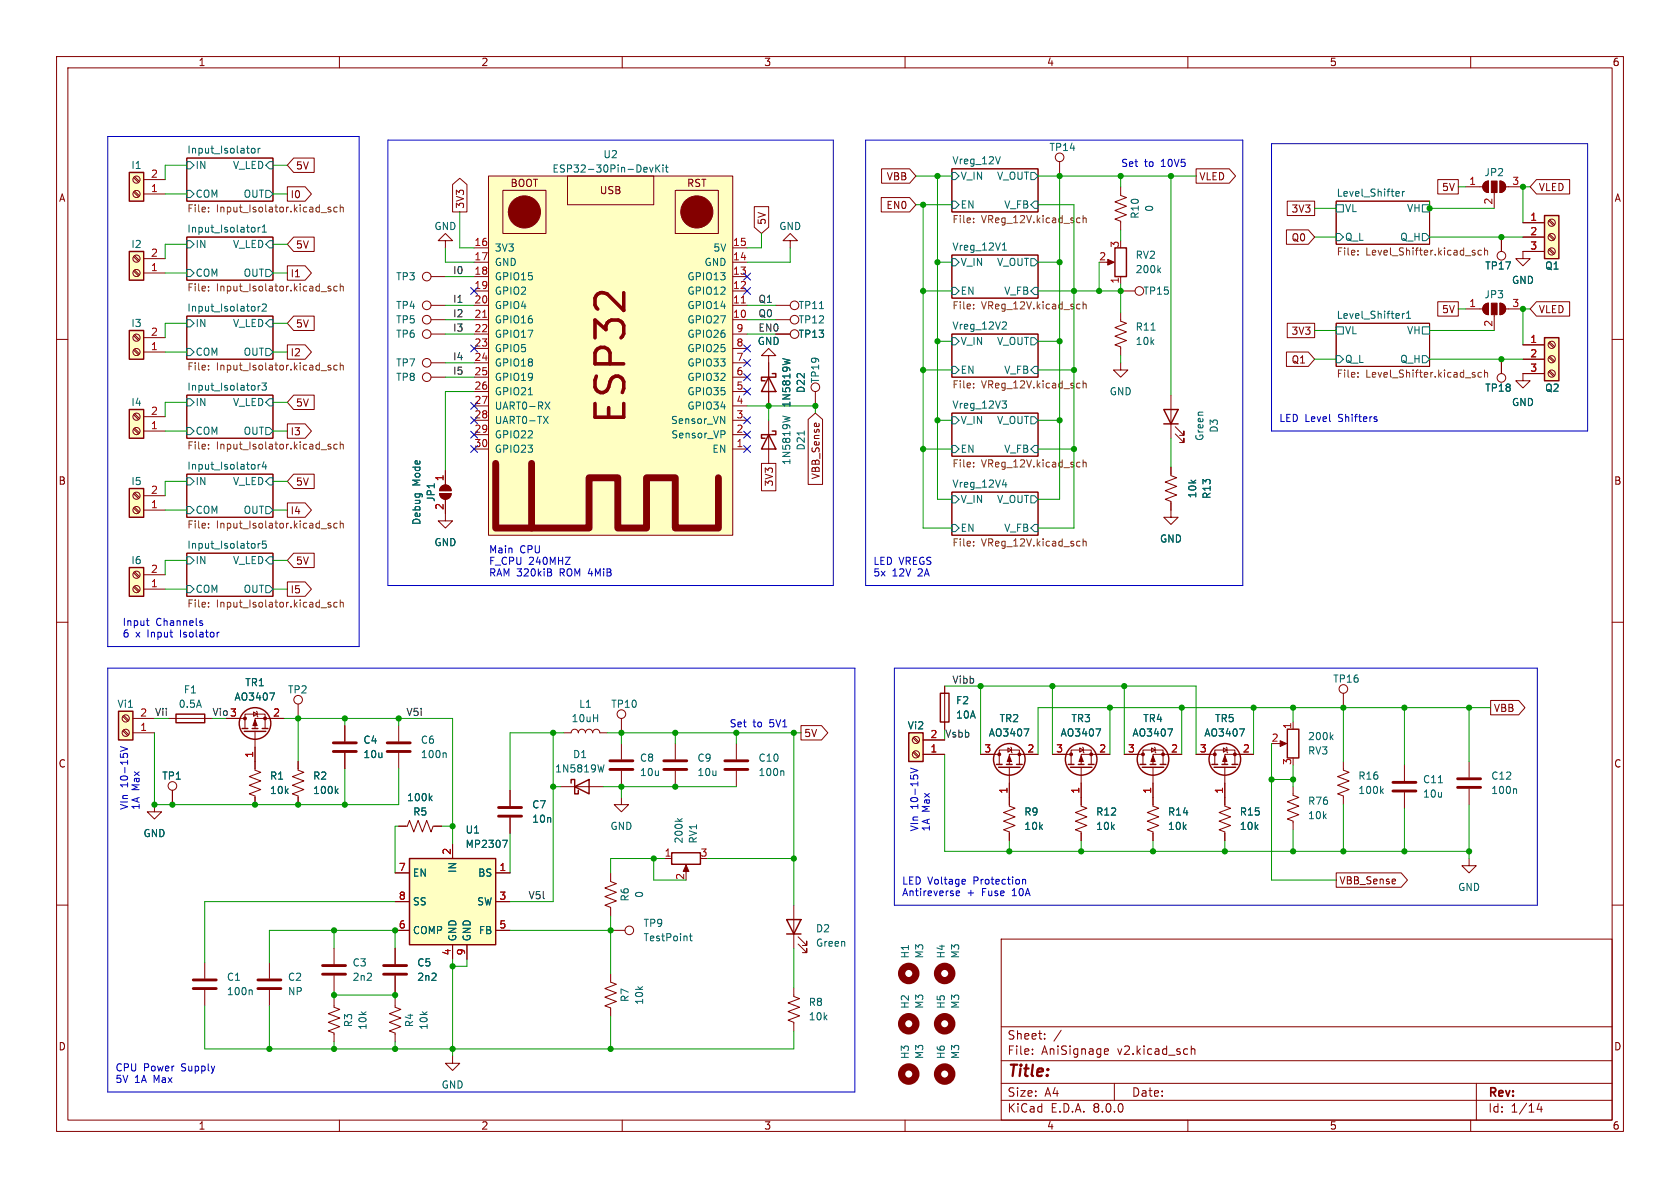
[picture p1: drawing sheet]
<svg xmlns="http://www.w3.org/2000/svg" width="297mm" height="210mm" viewBox="0 0 297 210" stroke-linecap="round" stroke-linejoin="round" font-family="sans-serif">
<defs><g id="words">
<text font-size="7.1" fill="#840000" x="111.4" y="75.4" transform="rotate(-90 111.4 75.4)">ESP32</text>
<text font-size="2.8" fill="#840000" x="178" y="190.9">Title:</text>
<g font-size="2.1" fill="#840000">
<text x="178" y="184">Sheet:</text>
<text x="178" y="186.7">File:</text>
<text x="184.1" y="186.7">AniSignage</text>
<text x="197.6" y="186.7">v2.kicad_sch</text>
<text x="178" y="196.9">KiCad</text>
<text x="178" y="194.1">Size:</text>
<text x="184.7" y="194.1">A4</text>
<text x="185.7" y="196.9">E.D.A.</text>
<text x="193.3" y="196.9">8.0.0</text>
<text x="200" y="194.1">Date:</text>
<text x="263" y="194.3">Rev:</text>
<text x="263" y="196.9">Id:</text>
<text x="267.1" y="196.9">1/14</text>
</g>
<g font-size="1.8" fill="#840000">
<text x="35" y="11.9">1</text>
<text x="85" y="11.9">2</text>
<text x="135" y="11.9">3</text>
<text x="185" y="11.9">4</text>
<text x="235" y="11.9">5</text>
<text x="285" y="11.9">6</text>
<text x="10.3" y="35.9">A</text>
<text x="51.3" y="35.2">I0</text>
<text x="52.2" y="30.2">5V</text>
<text x="90.1" y="33.3">BOOT</text>
<text x="105.9" y="34.5">USB</text>
<text x="121.4" y="33.3">RST</text>
<text x="156.7" y="32.1">VBB</text>
<text x="211.9" y="32.1">VLED</text>
<text x="254.8" y="34">5V</text>
<text x="271.9" y="34">VLED</text>
<text x="285.3" y="35.9">A</text>
<text x="82.2" y="37" transform="rotate(-90 82.2 37)">3V3</text>
<text x="135.6" y="39.8" transform="rotate(-90 135.6 39.8)">5V</text>
<text x="156.6" y="37.1">EN0</text>
<text x="228.2" y="37.8">3V3</text>
<text x="52.2" y="44.1">5V</text>
<text x="228.2" y="42.9">Q0</text>
<text x="51.3" y="49.2">I1</text>
<text x="52.2" y="58.1">5V</text>
<text x="228.2" y="59.4">3V3</text>
<text x="254.8" y="55.6">5V</text>
<text x="271.9" y="55.6">VLED</text>
<text x="51.3" y="63.2">I2</text>
<text x="228.2" y="64.5">Q1</text>
<text x="51.3" y="77.2">I3</text>
<text x="52.2" y="72.1">5V</text>
<text x="10.3" y="85.9">B</text>
<text x="52.2" y="86">5V</text>
<text x="136.8" y="86.1" transform="rotate(-90 136.8 86.1)">3V3</text>
<text x="145.1" y="84.8" transform="rotate(-90 145.1 84.8)">VBB_Sense</text>
<text x="285.3" y="85.9">B</text>
<text x="51.3" y="91.1">I4</text>
<text x="52.2" y="100">5V</text>
<text x="51.3" y="105.1">I5</text>
<text x="142.1" y="130.5">5V</text>
<text x="264" y="126">VBB</text>
<text x="10.3" y="135.9">C</text>
<text x="285.3" y="135.9">C</text>
<text x="236.7" y="156.5">VBB_Sense</text>
<text x="10.3" y="185.9">D</text>
<text x="285.3" y="185.9">D</text>
<text x="35" y="199.9">1</text>
<text x="85" y="199.9">2</text>
<text x="135" y="199.9">3</text>
<text x="185" y="199.9">4</text>
<text x="235" y="199.9">5</text>
<text x="285" y="199.9">6</text>
</g>
<g font-size="1.8" fill="#006464">
<text x="33" y="27.2">Input_Isolator</text>
<text x="106.6" y="28.2">U2</text>
<text x="168.3" y="29.1">Vreg_12V</text>
<text x="185.4" y="26.9">TP14</text>
<text x="23.1" y="30.1">I1</text>
<text x="34.5" y="30.1">IN</text>
<text x="34.5" y="35.2">COM</text>
<text x="41.1" y="30.1">V_LED</text>
<text x="43" y="35.2">OUT</text>
<text x="97.6" y="30.7">ESP32-30Pin-DevKit</text>
<text x="169.7" y="32">V_IN</text>
<text x="176.2" y="32">V_OUT</text>
<text x="236.2" y="34.8">Level_Shifter</text>
<text x="262.3" y="31.3">JP2</text>
<text x="33" y="41.2">Input_Isolator1</text>
<text x="76.7" y="40.9">GND</text>
<text x="137.7" y="40.9">GND</text>
<text x="169.7" y="37.1">EN</text>
<text x="177.4" y="37.1">V_FB</text>
<text x="201.5" y="38.8" transform="rotate(-90 201.5 38.8)">R10</text>
<text x="204.1" y="37.5" transform="rotate(-90 204.1 37.5)">0</text>
<text x="237.7" y="37.7">VL</text>
<text x="248.6" y="37.7">VH</text>
<text x="23.1" y="44">I2</text>
<text x="34.5" y="44">IN</text>
<text x="41.1" y="44">V_LED</text>
<text x="87.4" y="44.7">3V3</text>
<text x="87.4" y="47.2">GND</text>
<text x="124.5" y="47.2">GND</text>
<text x="126" y="44.7">5V</text>
<text x="168.3" y="44.4">Vreg_12V1</text>
<text x="169.7" y="47.2">V_IN</text>
<text x="176.2" y="47.2">V_OUT</text>
<text x="200.7" y="45.9">RV2</text>
<text x="237.7" y="42.8">Q_L</text>
<text x="247.4" y="42.8">Q_H</text>
<text x="262.5" y="47.9">TP17</text>
<text x="273.1" y="47.9">Q1</text>
<text x="34.5" y="49.1">COM</text>
<text x="43" y="49.1">OUT</text>
<text x="69.9" y="49.8">TP3</text>
<text x="87.4" y="49.8">GPIO15</text>
<text x="87.4" y="52.3">GPIO2</text>
<text x="121.4" y="52.3">GPIO12</text>
<text x="121.4" y="49.8">GPIO13</text>
<text x="169.7" y="52.3">EN</text>
<text x="177.4" y="52.3">V_FB</text>
<text x="200.7" y="48.5">200k</text>
<text x="202" y="52.3">TP15</text>
<text x="262.3" y="52.9">JP3</text>
<text x="267.2" y="50.4">GND</text>
<text x="23.1" y="58">I3</text>
<text x="33" y="55.2">Input_Isolator2</text>
<text x="34.5" y="58">IN</text>
<text x="41.1" y="58">V_LED</text>
<text x="69.9" y="54.8">TP4</text>
<text x="69.9" y="57.4">TP5</text>
<text x="69.9" y="59.9">TP6</text>
<text x="87.4" y="54.8">GPIO4</text>
<text x="87.4" y="57.4">GPIO16</text>
<text x="87.4" y="59.9">GPIO17</text>
<text x="121.4" y="57.4">GPIO27</text>
<text x="121.4" y="54.8">GPIO14</text>
<text x="121.4" y="59.9">GPIO26</text>
<text x="141.1" y="54.8">TP11</text>
<text x="141.1" y="59.9">TP13</text>
<text x="141.1" y="57.4">TP12</text>
<text x="168.3" y="58.3">Vreg_12V2</text>
<text x="200.7" y="58.6">R11</text>
<text x="236.2" y="56.4">Level_Shifter1</text>
<text x="237.7" y="59.3">VL</text>
<text x="248.6" y="59.3">VH</text>
<text x="34.5" y="63.1">COM</text>
<text x="43" y="63.1">OUT</text>
<text x="69.9" y="65">TP7</text>
<text x="87.4" y="62.5">GPIO5</text>
<text x="87.4" y="65">GPIO18</text>
<text x="121.4" y="65">GPIO33</text>
<text x="121.4" y="62.5">GPIO25</text>
<text x="133.9" y="61.2">GND</text>
<text x="169.7" y="61.2">V_IN</text>
<text x="176.2" y="61.2">V_OUT</text>
<text x="200.7" y="61.2">10k</text>
<text x="237.7" y="64.4">Q_L</text>
<text x="247.4" y="64.4">Q_H</text>
<text x="23.1" y="72">I4</text>
<text x="33" y="69.1">Input_Isolator3</text>
<text x="34.5" y="72">IN</text>
<text x="41.1" y="72">V_LED</text>
<text x="69.9" y="67.5">TP8</text>
<text x="87.4" y="67.5">GPIO19</text>
<text x="87.4" y="70.1">GPIO21</text>
<text x="121.4" y="70.1">GPIO35</text>
<text x="121.4" y="67.5">GPIO32</text>
<text x="142.5" y="69.6" transform="rotate(-90 142.5 69.6)">D22</text>
<text x="145" y="67.8" transform="rotate(-90 145 67.8)">TP19</text>
<text x="169.7" y="66.3">EN</text>
<text x="177.4" y="66.3">V_FB</text>
<text x="196.1" y="70.1">GND</text>
<text x="262.5" y="69.4">TP18</text>
<text x="267.2" y="72">GND</text>
<text x="273.1" y="69.4">Q2</text>
<text x="34.5" y="77.1">COM</text>
<text x="43" y="77.1">OUT</text>
<text x="87.4" y="72.6">UART0-RX</text>
<text x="87.4" y="75.2">UART0-TX</text>
<text x="87.4" y="77.7">GPIO22</text>
<text x="118.5" y="75.2">Sensor_VN</text>
<text x="118.6" y="77.7">Sensor_VP</text>
<text x="121.4" y="72.6">GPIO34</text>
<text x="139.9" y="72.1" transform="rotate(-90 139.9 72.1)">1N5819W</text>
<text x="168.3" y="72.3">Vreg_12V3</text>
<text x="169.7" y="75.2">V_IN</text>
<text x="176.2" y="75.2">V_OUT</text>
<text x="215.5" y="76.6" transform="rotate(-90 215.5 76.6)">D3</text>
<text x="33" y="83.1">Input_Isolator4</text>
<text x="87.4" y="80.2">GPIO23</text>
<text x="125.8" y="80.2">EN</text>
<text x="139.9" y="82.3" transform="rotate(-90 139.9 82.3)">1N5819W</text>
<text x="142.5" y="79.7" transform="rotate(-90 142.5 79.7)">D21</text>
<text x="169.7" y="80.2">EN</text>
<text x="177.4" y="80.2">V_FB</text>
<text x="213" y="78" transform="rotate(-90 213 78)">Green</text>
<text x="23.1" y="86">I5</text>
<text x="34.5" y="86">IN</text>
<text x="41.1" y="86">V_LED</text>
<text x="74.5" y="85.9" transform="rotate(-90 74.5 85.9)">Mode</text>
<text x="77.1" y="88.8" transform="rotate(-90 77.1 88.8)">JP1</text>
<text x="168.3" y="86.3">Vreg_12V4</text>
<text x="169.7" y="89.1">V_IN</text>
<text x="176.2" y="89.1">V_OUT</text>
<text x="211.7" y="88.2" transform="rotate(-90 211.7 88.2)">10k</text>
<text x="214.2" y="88.3" transform="rotate(-90 214.2 88.3)">R13</text>
<text x="34.5" y="91">COM</text>
<text x="43" y="91">OUT</text>
<text x="74.5" y="92.9" transform="rotate(-90 74.5 92.9)">Debug</text>
<text x="169.7" y="94.2">EN</text>
<text x="177.4" y="94.2">V_FB</text>
<text x="23.1" y="99.9">I6</text>
<text x="33" y="97.1">Input_Isolator5</text>
<text x="34.5" y="99.9">IN</text>
<text x="41.1" y="99.9">V_LED</text>
<text x="76.7" y="96.7">GND</text>
<text x="205" y="96.1">GND</text>
<text x="34.5" y="105">COM</text>
<text x="43" y="105">OUT</text>
<text x="20.7" y="125.3">Vi1</text>
<text x="31.5" y="125.3">0.5A</text>
<text x="32.4" y="122.8">F1</text>
<text x="41.4" y="124.1">AO3407</text>
<text x="43.3" y="121.5">TR1</text>
<text x="50.8" y="122.8">TP2</text>
<text x="102.3" y="125.3">L1</text>
<text x="108" y="125.3">TP10</text>
<text x="168.9" y="124.7">F2</text>
<text x="235.6" y="120.9">TP16</text>
<text x="64.1" y="131.7">C4</text>
<text x="74.3" y="131.7">C6</text>
<text x="101" y="127.9">10uH</text>
<text x="160.4" y="129.1">Vi2</text>
<text x="168.9" y="127.2">10A</text>
<text x="174.7" y="130.4">AO3407</text>
<text x="176.6" y="127.9">TR2</text>
<text x="187.4" y="130.4">AO3407</text>
<text x="189.3" y="127.9">TR3</text>
<text x="200.1" y="130.4">AO3407</text>
<text x="202" y="127.9">TR4</text>
<text x="212.8" y="130.4">AO3407</text>
<text x="214.7" y="127.9">TR5</text>
<text x="231.1" y="131">200k</text>
<text x="64.1" y="134.2">10u</text>
<text x="74.3" y="134.2">100n</text>
<text x="98" y="136.8">1N5819W</text>
<text x="101.2" y="134.2">D1</text>
<text x="113" y="134.8">C8</text>
<text x="113" y="137.4">10u</text>
<text x="123.2" y="134.8">C9</text>
<text x="123.2" y="137.4">10u</text>
<text x="134" y="137.4">100n</text>
<text x="134" y="134.8">C10</text>
<text x="231.1" y="133.6">RV3</text>
<text x="28.6" y="138">TP1</text>
<text x="47.6" y="138">R1</text>
<text x="47.6" y="140.6">10k</text>
<text x="55.3" y="138">R2</text>
<text x="55.3" y="140.6">100k</text>
<text x="71.9" y="141.8">100k</text>
<text x="94" y="143.1">C7</text>
<text x="231.1" y="142.5">R76</text>
<text x="240" y="138">R16</text>
<text x="240" y="140.6">100k</text>
<text x="251.5" y="138.7">C11</text>
<text x="251.5" y="141.2">10u</text>
<text x="263.5" y="138">C12</text>
<text x="263.5" y="140.6">100n</text>
<text x="25.3" y="148.2">GND</text>
<text x="73" y="144.4">R5</text>
<text x="82.2" y="147.5">U1</text>
<text x="94" y="145.6">10n</text>
<text x="107.8" y="146.9">GND</text>
<text x="120.9" y="149.2" transform="rotate(-90 120.9 149.2)">200k</text>
<text x="123.4" y="149.2" transform="rotate(-90 123.4 149.2)">RV1</text>
<text x="181" y="144.4">R9</text>
<text x="181" y="146.9">10k</text>
<text x="193.7" y="146.9">10k</text>
<text x="193.7" y="144.4">R12</text>
<text x="206.4" y="146.9">10k</text>
<text x="206.4" y="144.4">R14</text>
<text x="219.1" y="146.9">10k</text>
<text x="219.1" y="144.4">R15</text>
<text x="231.1" y="145">10k</text>
<text x="72.9" y="155.2">EN</text>
<text x="80.9" y="154.4" transform="rotate(-90 80.9 154.4)">IN</text>
<text x="82.2" y="150.1">MP2307</text>
<text x="84.4" y="155.2">BS</text>
<text x="72.9" y="160.2">SS</text>
<text x="84.3" y="160.2">SW</text>
<text x="111.4" y="159.5" transform="rotate(-90 111.4 159.5)">R6</text>
<text x="113.9" y="158.8" transform="rotate(-90 113.9 158.8)">0</text>
<text x="257.7" y="157.7">GND</text>
<text x="72.9" y="165.3">COMP</text>
<text x="80.9" y="166.5" transform="rotate(-90 80.9 166.5)">GND</text>
<text x="83.4" y="166.5" transform="rotate(-90 83.4 166.5)">GND</text>
<text x="84.6" y="165.3">FB</text>
<text x="113.7" y="164.1">TP9</text>
<text x="113.7" y="166.6">TestPoint</text>
<text x="144.2" y="165">D2</text>
<text x="144.2" y="167.6">Green</text>
<text x="40" y="173.6">C1</text>
<text x="50.8" y="173.6">C2</text>
<text x="62.2" y="171">C3</text>
<text x="62.2" y="173.6">2n2</text>
<text x="73.7" y="171">C5</text>
<text x="73.7" y="173.6">2n2</text>
<text x="160.9" y="169.5" transform="rotate(-90 160.9 169.5)">H1</text>
<text x="163.4" y="169.5" transform="rotate(-90 163.4 169.5)">M3</text>
<text x="167.2" y="169.5" transform="rotate(-90 167.2 169.5)">H4</text>
<text x="169.8" y="169.5" transform="rotate(-90 169.8 169.5)">M3</text>
<text x="40" y="176.1">100n</text>
<text x="50.8" y="176.1">NP</text>
<text x="111.4" y="177.2" transform="rotate(-90 111.4 177.2)">R7</text>
<text x="113.9" y="177.7" transform="rotate(-90 113.9 177.7)">10k</text>
<text x="142.9" y="178">R8</text>
<text x="160.9" y="178.4" transform="rotate(-90 160.9 178.4)">H2</text>
<text x="163.4" y="178.4" transform="rotate(-90 163.4 178.4)">M3</text>
<text x="167.2" y="178.4" transform="rotate(-90 167.2 178.4)">H5</text>
<text x="169.8" y="178.4" transform="rotate(-90 169.8 178.4)">M3</text>
<text x="62.5" y="181.7" transform="rotate(-90 62.5 181.7)">R3</text>
<text x="65" y="182.2" transform="rotate(-90 65 182.2)">10k</text>
<text x="73.3" y="181.7" transform="rotate(-90 73.3 181.7)">R4</text>
<text x="75.8" y="182.2" transform="rotate(-90 75.8 182.2)">10k</text>
<text x="142.9" y="180.6">10k</text>
<text x="160.9" y="187.3" transform="rotate(-90 160.9 187.3)">H3</text>
<text x="163.4" y="187.3" transform="rotate(-90 163.4 187.3)">M3</text>
<text x="167.2" y="187.3" transform="rotate(-90 167.2 187.3)">H6</text>
<text x="169.8" y="187.3" transform="rotate(-90 169.8 187.3)">M3</text>
<text x="78" y="192.6">GND</text>
</g>
<g font-size="1.8" fill="#0000c2">
<text x="198.1" y="29.6">Set</text>
<text x="202.3" y="29.6">to</text>
<text x="205.4" y="29.6">10V5</text>
<text x="226.1" y="74.7">LED Level</text>
<text x="236.7" y="74.7">Shifters</text>
<text x="86.4" y="97.9">Main</text>
<text x="86.4" y="99.9">F_CPU</text>
<text x="86.4" y="102">RAM 320kiB</text>
<text x="91.9" y="97.9">CPU</text>
<text x="93.5" y="99.9">240MHZ</text>
<text x="99" y="102">ROM 4MiB</text>
<text x="154.3" y="99.9">LED VREGS</text>
<text x="154.3" y="102">5x</text>
<text x="157.7" y="102">12V</text>
<text x="162.4" y="102">2A</text>
<text x="21.6" y="110.7">Input</text>
<text x="21.6" y="112.8">6</text>
<text x="24" y="112.8">x</text>
<text x="26.2" y="112.8">Input</text>
<text x="27.5" y="110.7">Channels</text>
<text x="32.1" y="112.8">Isolator</text>
<text x="128.9" y="128.7">Set</text>
<text x="133.1" y="128.7">to</text>
<text x="136.1" y="128.7">5V1</text>
<text x="22.7" y="143.3" transform="rotate(-90 22.7 143.3)">VIn</text>
<text x="22.7" y="139.2" transform="rotate(-90 22.7 139.2)">10-15V</text>
<text x="24.8" y="143.3" transform="rotate(-90 24.8 143.3)">1A</text>
<text x="24.8" y="139.8" transform="rotate(-90 24.8 139.8)">Max</text>
<text x="162.4" y="143.1" transform="rotate(-90 162.4 143.1)">10-15V</text>
<text x="164.5" y="143.6" transform="rotate(-90 164.5 143.6)">Max</text>
<text x="162.4" y="147.1" transform="rotate(-90 162.4 147.1)">VIn</text>
<text x="164.5" y="147.1" transform="rotate(-90 164.5 147.1)">1A</text>
<text x="159.4" y="156.5">LED Voltage</text>
<text x="159.4" y="158.5">Antireverse</text>
<text x="171" y="158.5">+</text>
<text x="172.2" y="156.5">Protection</text>
<text x="173.7" y="158.5">Fuse</text>
<text x="179.2" y="158.5">10A</text>
<text x="20.3" y="189.5">CPU</text>
<text x="20.3" y="191.5">5V</text>
<text x="23.8" y="191.5">1A</text>
<text x="25.4" y="189.5">Power</text>
<text x="27.3" y="191.5">Max</text>
<text x="32.2" y="189.5">Supply</text>
</g>
<g font-size="1.8" fill="#a90000">
<text x="26.6" y="34">1</text>
<text x="26.6" y="31.5">2</text>
<text x="259.6" y="32.8">1</text>
<text x="267.3" y="32.8">3</text>
<text x="263.9" y="36.3" transform="rotate(-90 263.9 36.3)">2</text>
<text x="270.4" y="39.1">1</text>
<text x="270.4" y="41.7">2</text>
<text x="26.6" y="45.5">2</text>
<text x="83.8" y="43.6">16</text>
<text x="83.8" y="46.1">17</text>
<text x="129.5" y="46.1">14</text>
<text x="129.5" y="43.6">15</text>
<text x="194.2" y="46.1">2</text>
<text x="197.9" y="43.9" transform="rotate(-90 197.9 43.9)">3</text>
<text x="270.4" y="44.2">3</text>
<text x="26.6" y="48">1</text>
<text x="83.8" y="48.6">18</text>
<text x="83.8" y="51.2">19</text>
<text x="83.8" y="53.7">20</text>
<text x="129.5" y="53.7">11</text>
<text x="129.5" y="51.2">12</text>
<text x="129.5" y="48.6">13</text>
<text x="197.9" y="50.2" transform="rotate(-90 197.9 50.2)">1</text>
<text x="26.6" y="59.4">2</text>
<text x="83.8" y="56.3">21</text>
<text x="83.8" y="58.8">22</text>
<text x="129.5" y="56.3">10</text>
<text x="130.1" y="58.8">9</text>
<text x="259.6" y="54.4">1</text>
<text x="263.9" y="57.9" transform="rotate(-90 263.9 57.9)">2</text>
<text x="267.3" y="54.4">3</text>
<text x="26.6" y="62">1</text>
<text x="83.8" y="61.3">23</text>
<text x="83.8" y="63.9">24</text>
<text x="130.1" y="63.9">7</text>
<text x="130.1" y="61.3">8</text>
<text x="270.4" y="60.7">1</text>
<text x="270.4" y="63.2">2</text>
<text x="270.4" y="65.8">3</text>
<text x="83.8" y="66.4">25</text>
<text x="83.8" y="69">26</text>
<text x="83.8" y="71.5">27</text>
<text x="130.1" y="71.5">4</text>
<text x="130.1" y="69">5</text>
<text x="130.1" y="66.4">6</text>
<text x="26.6" y="75.9">1</text>
<text x="26.6" y="73.4">2</text>
<text x="83.8" y="74">28</text>
<text x="83.8" y="76.6">29</text>
<text x="130.1" y="76.6">2</text>
<text x="130.1" y="74">3</text>
<text x="83.8" y="79.1">30</text>
<text x="130.1" y="79.1">1</text>
<text x="26.6" y="89.9">1</text>
<text x="26.6" y="87.4">2</text>
<text x="78.5" y="85.2" transform="rotate(-90 78.5 85.2)">1</text>
<text x="78.5" y="90.2" transform="rotate(-90 78.5 90.2)">2</text>
<text x="26.6" y="101.3">2</text>
<text x="26.6" y="103.9">1</text>
<text x="24.7" y="129.3">1</text>
<text x="24.7" y="126.7">2</text>
<text x="40.6" y="126.7">3</text>
<text x="48.2" y="126.7">2</text>
<text x="164.4" y="130.6">2</text>
<text x="224.7" y="131.2">2</text>
<text x="228.3" y="129" transform="rotate(-90 228.3 129)">1</text>
<text x="44.8" y="134.1" transform="rotate(-90 44.8 134.1)">1</text>
<text x="164.4" y="133.1">1</text>
<text x="173.9" y="133.1">3</text>
<text x="181.5" y="133.1">2</text>
<text x="186.6" y="133.1">3</text>
<text x="194.2" y="133.1">2</text>
<text x="199.3" y="133.1">3</text>
<text x="206.9" y="133.1">2</text>
<text x="212" y="133.1">3</text>
<text x="219.6" y="133.1">2</text>
<text x="228.3" y="135.3" transform="rotate(-90 228.3 135.3)">3</text>
<text x="178.2" y="140.4" transform="rotate(-90 178.2 140.4)">1</text>
<text x="190.9" y="140.4" transform="rotate(-90 190.9 140.4)">1</text>
<text x="203.6" y="140.4" transform="rotate(-90 203.6 140.4)">1</text>
<text x="216.3" y="140.4" transform="rotate(-90 216.3 140.4)">1</text>
<text x="70.4" y="154.1">7</text>
<text x="79.8" y="151.2" transform="rotate(-90 79.8 151.2)">2</text>
<text x="88.2" y="154.1">1</text>
<text x="117.4" y="151.5">1</text>
<text x="121" y="155.6" transform="rotate(-90 121 155.6)">2</text>
<text x="123.8" y="151.5">3</text>
<text x="70.4" y="159.1">8</text>
<text x="88.2" y="159.1">3</text>
<text x="70.4" y="164.2">6</text>
<text x="88.2" y="164.2">5</text>
<text x="79.8" y="169" transform="rotate(-90 79.8 169)">4</text>
<text x="82.3" y="169" transform="rotate(-90 82.3 169)">9</text>
</g>
<g font-size="1.8" fill="#725600">
<text x="33" y="37.9">File:</text>
<text x="38.2" y="37.9">Input_Isolator.kicad_sch</text>
<text x="168.3" y="39.8">File:</text>
<text x="173.5" y="39.8">VReg_12V.kicad_sch</text>
<text x="236.2" y="45.5">File:</text>
<text x="241.4" y="45.5">Level_Shifter.kicad_sch</text>
<text x="33" y="51.8">File:</text>
<text x="38.2" y="51.8">Input_Isolator.kicad_sch</text>
<text x="168.3" y="55">File:</text>
<text x="173.5" y="55">VReg_12V.kicad_sch</text>
<text x="33" y="65.8">File:</text>
<text x="38.2" y="65.8">Input_Isolator.kicad_sch</text>
<text x="168.3" y="69">File:</text>
<text x="173.5" y="69">VReg_12V.kicad_sch</text>
<text x="236.2" y="67.1">File:</text>
<text x="241.4" y="67.1">Level_Shifter.kicad_sch</text>
<text x="33" y="79.8">File:</text>
<text x="38.2" y="79.8">Input_Isolator.kicad_sch</text>
<text x="168.3" y="83">File:</text>
<text x="173.5" y="83">VReg_12V.kicad_sch</text>
<text x="33" y="93.8">File:</text>
<text x="38.2" y="93.8">Input_Isolator.kicad_sch</text>
<text x="168.3" y="96.9">File:</text>
<text x="173.5" y="96.9">VReg_12V.kicad_sch</text>
<text x="33" y="107.7">File:</text>
<text x="38.2" y="107.7">Input_Isolator.kicad_sch</text>
</g>
<g font-size="1.8" fill="#0f0f0f">
<text x="80" y="48.5">I0</text>
<text x="80" y="53.6">I1</text>
<text x="134" y="53.6">Q1</text>
<text x="80" y="56.2">I2</text>
<text x="80" y="58.7">I3</text>
<text x="134" y="56.2">Q0</text>
<text x="134" y="58.7">EN0</text>
<text x="80" y="63.8">I4</text>
<text x="80" y="66.3">I5</text>
<text x="168.3" y="120.9">Vibb</text>
<text x="27.3" y="126.7">Vii</text>
<text x="71.8" y="126.7">V5i</text>
<text x="93.3" y="159">V5l</text>
</g>
<g font-size="1.8" fill="#009600">
<text x="37.5" y="126.7">Vio 3</text>
<text x="167" y="130.5">Vsbb</text>
</g>
</g></defs>
<g fill="none" stroke="#840000" stroke-width=".18">
<path d="M10 10h277v190h-277zM12 12h273v186h-273zM60 10v2M110 10v2M160 10v2M210 10v2M260 10v2M33 27.9h15.3v7.7h-15.3zM168.3 29.8h15.2v7.7h-15.2zM236.2 35.6h16.5v7.6h-16.5zM10 60h2M33 55.9h15.3v7.6h-15.3z"/>
<path d="M33 41.9h15.3v7.6h-15.3zM76.2 54h2.5M76.2 56.5h2.5M76.2 48.9h2.5M78.7 42.5h1.3l-1.3-1.2-1.2 1.2h1.2v1.3M137.2 54h2.5M137.2 59.1h2.5M137.2 56.5h2.5M139.7 42.5h1.3l-1.3-1.2-1.3 1.2h1.3v1.3M168.3 59.1h15.2v7.6h-15.2zM168.3 45.1h15.2v7.6h-15.2zM236.2 57.2h16.5v7.6h-16.5z"/>
<path d="M285 60h2M33 69.9h15.3v7.6h-15.3zM168.3 73h15.2v7.6h-15.2zM33 97.8h15.3v7.6h-15.3zM33 83.8h15.3v7.6h-15.3zM168.3 87h15.2v7.6h-15.2zM10 110h2M285 110h2M70.5 128.3v2.8M70.5 133.1v2.8M198.8 133.4h3.3M202.1 135.1v-2.5h3.5v2.5"/>
<path d="M203.6 132.2l.6 .4-.6 .4zM203.8 135.6v5.4M204.1 132.1l.1 .1v.8l.1 .1M208.9 133.4h-5.1v1.7M228.6 139.1v1.5l1 .4-2 .7 2 .8-2 .8 2 .7-2 .8 1 .4v1.5M10 160h2M178.4 141v1.5l1.1 .4-2.1 .7 2.1 .8-2.1 .8 2.1 .7-2.1 .8 1 .4v1.5M216.5 141v1.5l1.1 .4-2.1 .7 2.1 .8-2.1 .8 2.1 .7-2.1 .8 1 .4v1.5M259.7 151.8v1.2h1.3l-1.3 1.3-1.3-1.3h1.3M285 160h2M177 166h108v32h-108zM60 198v2"/>
<path d="M110 198v2M160 198v2M177 194.5h108M177 191.5h108M177 187.5h108M177 181.5h108M182.5 186.3v.1M182.5 185.5v.1M184.7 183.6v.1M184.7 182.8v.1M187.6 182.1l-1.3 2M195.3 186.3h.6"/>
<path d="M195.3 185.5l.4-.1 .3 .4-.8 .1M197 191.5v3M210 198v2M210.6 185.5l.2-.1 .4 .1v.9M210.6 184.9v1.5M260 198v2M261 191.5v6.5M272.1 195l-.4 1.1h1M272.5 195.6v1"/>
<circle cx="75.4" cy="48.9" r=".76"/>
<circle cx="75.4" cy="54" r=".76"/>
<circle cx="75.4" cy="56.5" r=".76"/>
<circle cx="140.5" cy="59.1" r=".76"/>
<circle cx="140.5" cy="56.5" r=".76"/>
<circle cx="140.5" cy="54" r=".76"/>
</g>
<g fill="none" stroke="#006464" stroke-width=".18">
<path d="M33 28.6h.7l.6 .6-.6 .6h-.7zM33 33.7h.7l.6 .6-.6 .6h-.7zM44.5 26.3l.4-.1 .2 .3v.3l-.2 .3-.4-.1-.1-.2zM45.6 26.2v.9M46 26.2l-.4 .3M47 29.2l.6-.6h.7v1.2h-.7zM47 33.7h.6l.7 .6-.7 .6h-.6zM168.3 35.6h.6l.6 .6-.6 .6h-.6zM168.3 30.5h.6l.6 .6-.6 .7h-.6zM176.8 27.7l-.4 1.3M182.2 30.5h.7l.6 .6-.6 .7h-.7zM182.9 35.6h.6v1.2h-.6l-.7-.6z"/>
<path d="M236.2 36.2h1.3v1.3h-1.3zM247 33.8l.3 .1 .1 .2-.6 .2M247.3 34.6l-.3 .1M247.9 33.8v.9M248.3 33.8l-.4 .3M251.5 36.2h1.2v1.3h-1.2zM33 56.5h.7l.6 .7-.6 .6h-.7zM33 42.5h.7l.6 .7-.6 .6h-.7zM33 47.6h.7l.6 .7-.6 .6h-.7zM45 40.2l.1 .2-.1 .6M45.6 40.2v.8M45.6 54.2v.8"/>
<path d="M46 54.2l-.4 .2M46 40.2l-.4 .2M46.4 53.9l.4-.2 .3 .4-.8 .9h.8M46.4 41h.7M46.4 40.1l.3-.3v1.2M47 57.2l.6-.7h.7v1.3h-.7zM47 47.6h.6l.7 .7-.7 .6h-.6zM47.6 42.5h.7v1.3h-.7l-.6-.6zM144.9 54.6h.7M168.3 59.7h.6l.6 .6-.6 .7h-.6zM168.3 50.8h.6l.6 .6-.6 .7h-.6zM168.3 45.7h.6l.6 .7-.6 .6h-.6z"/>
<path d="M177.2 44.2h.7M177.3 43.2l.3-.3v1.3M177.4 56.9l.4 .1 .1 .3-.8 .9h.8M182.2 59.7h.7l.6 .6-.6 .7h-.7zM182.2 45.7h.7l.6 .7-.6 .6h-.7zM182.9 50.8h.6v1.3h-.6l-.7-.7zM236.2 41.3h.7l.6 .6-.6 .6h-.7zM236.2 57.8h1.3v1.3h-1.3zM247.9 55.4v.9M248.3 55.4l-.4 .3M248.7 56.3h.7M248.7 55.4l.3-.4v1.3"/>
<path d="M251.5 41.3h.6l.6 .6-.6 .6h-.6zM251.5 57.8h1.2v1.3h-1.2zM33 61.6h.7l.6 .6-.6 .7h-.7zM33 70.5h.7l.6 .6-.6 .7h-.7zM33 75.6h.7l.6 .6-.6 .6h-.7zM45.6 68.1v.9M46 68.1l-.4 .3M46.3 67.7h.8l-.4 .5 .3 .1v.6l-.2 .1-.5-.1M47 61.6h.6l.7 .6-.7 .7h-.6zM47 71.1l.6-.6h.7v1.3h-.7zM47 75.6h.6l.7 .6-.7 .6h-.6zM168.3 78.7h.6l.6 .7-.6 .6h-.6z"/>
<path d="M168.3 73.7h.6l.6 .6-.6 .6h-.6zM168.3 64.8h.6l.6 .6-.6 .6h-.6zM177.1 70.9h.8l-.4 .5 .4 .1v.4l-.2 .2h-.4M182.2 73.7h.7l.6 .6-.6 .6h-.7zM182.9 78.7h.6v1.3h-.6l-.7-.6zM182.9 64.8h.6v1.2h-.6l-.7-.6zM236.2 62.9h.7l.6 .6-.6 .6h-.7zM251.5 62.9h.6l.6 .6-.6 .6h-.6zM33 98.4h.7l.6 .7-.6 .6h-.7zM33 84.5h.7l.6 .6-.6 .6h-.7zM33 89.5h.7l.6 .7-.6 .6h-.7zM45.6 82.1v.8"/>
<path d="M45.6 96.1v.8M46 96.1l-.4 .2M46 82.1l-.4 .2M46.7 81.6l-.3 .9h.8M47 82.1v.8M47 85.1l.6-.6h.7v1.2h-.7zM47 89.5h.6l.7 .7-.7 .6h-.6zM47 95.6h-.6v.6l.1-.1 .5 .1 .1 .2-.1 .4-.2 .1-.4-.1M47.6 98.4h.7v1.3h-.7l-.6-.6zM168.3 92.7h.6l.6 .6-.6 .7h-.6zM168.3 87.6h.6l.6 .7-.6 .6h-.6zM177.2 85.7h.8"/>
<path d="M177.8 85.3v.8M182.2 87.6h.7l.6 .7-.6 .6h-.7zM182.9 92.7h.6v1.3h-.6l-.7-.7zM33 103.5h.7l.6 .6-.6 .7h-.7zM47 103.5h.6l.7 .6-.7 .7h-.6zM78.7 133.1l.2 .2v.6M206.4 128.8h.9l-.6 1.3"/>
</g>
<g fill="none" stroke="#725600" stroke-width=".18">
<path d="M36.9 37.3v.2M36.9 36.7v.1M58.5 36.7l-.3-.1-.2 .2v.2l.5 .1v.3h-.5M59.6 36.7l-.4-.1-.2 .3 .1 .5h.5M60.2 36.7l.1-.1 .3 .1 .1 .8M60.2 36.2v1.3M172.1 38.6v.1M172.1 39.3v.1M190.8 38.5l.1 .1M190.9 39.3l-.1 .1M191.5 38.1v1.3M191.5 38.6l.2-.1 .3 .1v.8"/>
<path d="M36.9 50.7v.1M36.9 51.3v.1M58.5 50.7l-.3-.1-.2 .2v.2l.5 .1v.3h-.5M59.6 50.7l-.4-.1-.2 .2 .1 .6h.5M60.2 50.2v1.2M60.2 50.7l.1-.1 .3 .1 .1 .7M172.1 53.8v.1M172.1 54.5v.1M190.8 53.8h.1M190.9 54.6h-.1M191.5 53.3v1.3M191.5 53.9l.2-.1h.3v.8"/>
<path d="M240.1 45v.1M240.1 44.3v.1M260.4 44.7h.4v.2l-.2 .2h-.2M260.4 44.2l.4 .1M261.9 44.3l-.4-.1-.2 .3 .1 .5h.5M262.4 44.4l.2-.2 .3 .1 .1 .8M262.4 43.8v1.3M36.9 64.6v.1M36.9 65.3v.1M36.9 78.6v.1M36.9 79.3v.1M58.5 64.6h-.3l-.2 .1v.2l.5 .1v.3h-.5"/>
<path d="M58.5 78.6l-.3-.1-.2 .2v.2l.5 .1v.3h-.5M59.6 64.6h-.4l-.2 .2 .1 .5h.5M59.6 78.6l-.4-.1-.2 .3 .1 .5h.5M60.2 64.1v1.3M60.2 78.1v1.3M60.2 64.7l.1-.1h.3l.1 .8M60.2 78.7l.1-.2 .3 .1 .1 .8M172.1 67.8v.1M172.1 68.5v.1M190.8 67.7l.1 .1M190.9 68.5l-.1 .1M191.5 67.3v1.3"/>
<path d="M191.5 67.9l.2-.2 .3 .1v.8M240.1 65.9v.1M240.1 66.6v.1M260.4 66.3h.4v.2l-.2 .2h-.2M260.4 65.8l.4 .1M261.9 65.9l-.4-.1-.2 .3 .1 .5h.5M262.4 65.4v1.3M262.4 66l.2-.2 .3 .1 .1 .8M36.9 92.6v.1M36.9 93.2v.1M58.5 92.6l-.3-.1-.2 .2v.2l.5 .1v.3h-.5M59.6 92.6l-.4-.1-.2 .2 .1 .6h.5"/>
<path d="M60.2 92.1v1.2M60.2 92.6l.1-.1 .3 .1 .1 .7M172.1 96.4v.1M172.1 81.8v.1M172.1 82.4v.2M172.1 95.7v.2M190.8 95.7h.1M190.8 81.7l.1 .1M190.9 96.5h-.1M190.9 82.5l-.1 .1M191.5 81.3v1.3M191.5 95.3v1.2"/>
<path d="M191.5 81.8l.2-.1 .3 .1v.8M191.5 95.8l.2-.1h.3v.8M36.9 106.5v.2M36.9 107.2v.1M58.5 106.5h-.3l-.2 .2v.1l.5 .2v.3h-.5M59.6 106.5h-.4l-.2 .2 .1 .6h.5M60.2 106v1.3M60.2 106.6l.1-.1h.3l.1 .8"/>
</g>
<g fill="none" stroke="#840000" stroke-width=".25">
<path d="M201.5 135.1h1.1M201.9 135.6h3.8M203.3 135.1h1M205.1 135.1h1"/>
<circle cx="203.8" cy="134.2" r="2.79"/>
</g>
<g fill="#840000" stroke="#840000" stroke-width=".18">
<path d="M203.8 133.6l.4 1h-.7z"/>
<circle cx="205.6" cy="133.3" r=".25"/>
<circle cx="202.1" cy="133.3" r=".25"/>
</g>
<path d="M68.5 132.8h4M68.5 131.3h4" fill="none" stroke="#840000" stroke-width=".51"/>
<path d="M86.4 31.1h43.1v63.5h-43.1z" fill="#ffffc2"/>
<g fill="none" stroke="#840000" stroke-width=".18">
<path d="M86.4 31.1h43.1v63.5h-43.1zM88.9 33.7h7.6v7.6h-7.6zM100.3 31.1h15.3v5.1h-15.3zM119.4 33.7h7.6v7.6h-7.6zM76.2 59.1h2.5M83.8 56.5h2.6M83.8 54h2.6M83.8 51.4h2.6M83.8 48.9h2.6M83.8 46.4h2.6M83.8 43.8h2.6M83.8 59.1h2.6"/>
<path d="M129.5 56.5h2.6M129.5 54h2.6M129.5 51.4h2.6M129.5 48.9h2.6M129.5 46.4h2.6M129.5 43.8h2.6M129.5 59.1h2.6M83.8 79.4h2.6M83.8 76.8h2.6M83.8 61.6h2.6M83.8 64.1h2.6M83.8 66.7h2.6"/>
<path d="M83.8 69.2h2.6M83.8 71.8h2.6M83.8 74.3h2.6M129.5 79.4h2.6M129.5 76.8h2.6M129.5 61.6h2.6M129.5 64.1h2.6M129.5 66.7h2.6M129.5 69.2h2.6M129.5 71.8h2.6M129.5 74.3h2.6M29.8 127h7.7"/>
<path d="M226.1 131.4h1M228.6 127.6v1.3M237.5 134.6v1.5l1 .4-2 .8 2 .7-2 .8 2 .8-2 .7 1 .4v1.5M237.5 122.6v2.5M248.3 135.3v2.7M259.7 134.6v2.8M259.7 139.4v2.8M248.3 140.1v2.8"/>
<circle cx="75.4" cy="59.1" r=".76"/>
<circle cx="237.5" cy="121.8" r=".76"/>
</g>
<path d="M87.6 81.9v11.4h6.4M94 81.9v11.4h10.1v-8.8h5.1v8.8h5.1v-8.8h5.1v8.8h7.6v-8.8" fill="none" stroke="#840000" stroke-width="1.2"/>
<g fill="#840000" stroke="#840000" stroke-width=".18">
<path d="M226.3 130.9l1.2 .5-1.2 .6z"/>
<circle cx="123.2" cy="37.5" r="2.84"/>
<circle cx="92.7" cy="37.5" r="2.84"/>
</g>
<path d="M85.3 56.1h.8M131.1 53.6h.7" fill="none" stroke="#a90000" stroke-width=".18"/>
<g fill="none" stroke="#006464" stroke-width=".18">
<path d="M114.8 29.6l.3 .8 .3-.8M115.9 29.2v1.2M116.1 29.7l.6 .7M116.7 29.2l-.8 .7M117.2 29.2v.1M117.2 29.6v.8M117.6 29.6h.5M117.8 29.2v1l.3 .2M93.4 69.8h.7M96.1 73.6l.8 1.3M96.4 71.1l.8 1.2M96.9 73.6l-.8 1.3"/>
<path d="M97.2 71.1l-.8 1.2M127.4 73.6l.7 1.3v-1.3M128.1 76.2l.1 .2-.1 .3M235.3 130.3l.4 .5M235.7 129.9l-.5 .5M244.2 139.8l.4 .5M244.6 139.4l-.5 .5M254.3 138.4h.7M267.9 139.4l.2 .2v.7"/>
</g>
<path d="M246.3 138.3h4M246.3 139.8h4M257.7 139.2h4M257.7 137.7h4" fill="none" stroke="#840000" stroke-width=".51"/>
<path d="M31.1 126.2h5.1v1.6h-5.1zM227.6 128.9h2v5.1h-2z" fill="none" stroke="#840000" stroke-width=".25"/>
<path d="M22.9 100.3h2.5v5.1h-2.5z" fill="#ffffc2"/>
<g fill="none" stroke="#840000" stroke-width=".25">
<path d="M197.1 43.8h2v5.1h-2zM22.9 100.3h2.5v5.1h-2.5zM176.1 135.1h1.1M176.5 135.6h3.8M177.9 135.1h1M179.7 135.1h1M188.8 135.1h1.1M189.2 135.6h3.8M190.6 135.1h1M192.4 135.1h1M214.2 135.1h1.1M214.6 135.6h3.8"/>
<path d="M216 135.1h1M217.8 135.1h1"/>
<circle cx="178.4" cy="134.2" r="2.79"/>
<circle cx="191.1" cy="134.2" r="2.79"/>
<circle cx="216.5" cy="134.2" r="2.79"/>
</g>
<g fill="none" stroke="#840000" stroke-width=".18">
<path d="M198.1 33v1.5l1 .4-2 .8 2 .7-2 .8 2 .8-2 .7 1 .4v1.5M259.1 33h3M262.4 32.3l.7-.3v2a1.02 1.02 0 0 1-.9-.6 1.02 1.02 0 0 1 .2-1.1zM264.2 34v2.8M265.2 32a1.02 1.02 0 0 1 1 1 1.02 1.02 0 0 1-1 1zM266.2 33h3M195.6 46.4h1M198.1 55.2v1.6l1 .4-2 .7 2 .8-2 .7 2 .8-2 .8 1 .3v1.6M198.1 48.9v1.3M198.1 51.4h2.6M76.2 64.1h2.5M76.2 66.7h2.5"/>
<path d="M198.1 64.1v1.3h1.3l-1.3 1.3-1.3-1.3h1.3M265.4 63.5v2.5M77.7 87.2h2.1a1.02 1.02 0 0 1-1.1 1.1 1.02 1.02 0 0 1-1-1.1zM78 86a1.02 1.02 0 0 1 1.1-.2 1.02 1.02 0 0 1 .7 .9h-2.1zM78.7 88.3v3.8h1.3l-1.3 1.2-1.2-1.2h1.2M78.7 83.2v2.5M23.6 101.3l.9 .8M23.6 103.8l.9 .8M23.8 101.1l.9 .8M23.8 103.6l.9 .9M25.4 104.1h3.8M25.4 101.6h3.8"/>
<path d="M173.4 133.4h3.3M176.7 135.1v-2.5h3.5v2.5M178.2 132.2l.6 .4-.6 .4zM178.4 135.6v5.4M178.7 132.1l.1 .1v.8l.1 .1M183.5 133.4h-5.1v1.7M186.1 133.4h3.3M189.4 135.1v-2.5h3.5v2.5M190.9 132.2l.6 .4-.6 .4zM191.1 135.6v6.9l1.1 .4-2.1 .7 2.1 .8-2.1 .8 2.1 .7-2.1 .8 1 .4v1.5M191.4 132.1l.1 .1v.8l.1 .1M196.2 133.4h-5.1v1.7"/>
<path d="M211.5 133.4h3.3M214.8 135.1v-2.5h3.5v2.5M216.3 132.2l.6 .4-.6 .4zM216.5 135.6v5.4M216.8 132.1l.1 .1v.8l.1 .1M221.6 133.4h-5.1v1.7M203.8 141v1.5l1.1 .4-2.1 .7 2.1 .8-2.1 .8 2.1 .7-2.1 .8 1 .4v1.5M59.1 176.5v1.6l1 .3-2.1 .8 2.1 .8-2.1 .7 2.1 .8-2.1 .7 1.1 .4v1.6M59.1 167.6v2.8M59.1 172.5v2.8M69.8 176.5v1.6l1.1 .3-2.1 .8 2.1 .8-2.1 .7 2.1 .8-2.1 .7 1 .4v1.6M69.8 167.6v2.8"/>
<path d="M69.8 172.5v2.8"/>
<circle cx="201.4" cy="51.4" r=".76"/>
<circle cx="75.4" cy="64.1" r=".76"/>
<circle cx="75.4" cy="66.7" r=".76"/>
<circle cx="265.4" cy="66.8" r=".76"/>
<circle cx="24.1" cy="101.6" r=".63"/>
<circle cx="24.1" cy="104.1" r=".63"/>
</g>
<g fill="#840000" stroke="#840000" stroke-width=".18">
<path d="M191.1 133.6l.4 1h-.7z"/>
<path d="M178.4 133.6l.4 1h-.7z"/>
<path d="M262.4 32.3l.7-.3v2a1.02 1.02 0 0 1-.9-.6 1.02 1.02 0 0 1 .2-1.1z"/>
<path d="M263.7 32h1v2h-1z"/>
<path d="M265.2 32a1.02 1.02 0 0 1 1 1 1.02 1.02 0 0 1-1 1z"/>
<path d="M78 86a1.02 1.02 0 0 1 1.1-.2 1.02 1.02 0 0 1 .7 .9h-2.1z"/>
<path d="M77.7 87.2h2.1a1.02 1.02 0 0 1-1.1 1.1 1.02 1.02 0 0 1-1-1.1z"/>
<path d="M195.8 45.8l1.2 .6-1.2 .5z"/>
<path d="M216.5 133.6l.4 1h-.7z"/>
<circle cx="192.9" cy="133.3" r=".25"/>
<circle cx="189.4" cy="133.3" r=".25"/>
<circle cx="180.2" cy="133.3" r=".25"/>
<circle cx="176.7" cy="133.3" r=".25"/>
<circle cx="218.3" cy="133.3" r=".25"/>
<circle cx="214.8" cy="133.3" r=".25"/>
</g>
<path d="M203.5 58.4h.7M204.8 47.7l.4 .5M205.2 47.4l-.5 .4M181 128.8h.9l-.6 1.3M193.7 128.8h.9l-.6 1.3M219.1 128.8h.9l-.6 1.3" fill="none" stroke="#006464" stroke-width=".18"/>
<path d="M57 172.2h4.1M57 170.7h4.1M67.8 172.2h4.1M67.8 170.7h4.1" fill="none" stroke="#840000" stroke-width=".51"/>
<path d="M160.7 129.5h2.5v5.1h-2.5z" fill="#ffffc2"/>
<g fill="none" stroke="#840000" stroke-width=".25">
<path d="M42.8 128.8h1M43.2 129.3h3.8M44.6 128.8h1M46.4 128.8h1M160.7 129.5h2.5v5.1h-2.5z"/>
<circle cx="45.1" cy="127.9" r="2.79"/>
</g>
<g fill="none" stroke="#840000" stroke-width=".18">
<path d="M259.1 54.6h3M262.4 53.9l.7-.3v2a1.02 1.02 0 0 1-.9-.6 1.02 1.02 0 0 1 .2-1.1zM264.2 55.6v2.8M265.2 53.6a1.02 1.02 0 0 1 1 1 1.02 1.02 0 0 1-1 1zM265.4 41.9v2.6M266.2 54.6h3M269.2 66v1.3h1.3l-1.3 1.3-1.2-1.3h1.2M30.5 139.7v2.5M40 127h3.3M43.3 128.8v-2.6h3.6v2.6M44.8 125.9l.7 .3-.7 .4zM45.1 129.3v5.3"/>
<path d="M45.3 125.7l.2 .2v.7l.1 .1M50.2 127h-5.1v1.8M52.7 124.5v2.5M61 128.3v2.8M61 133.1v2.8M90.2 139.7v2.8M161.4 130.5l.9 .8M161.4 133l.9 .9M161.6 130.3l.9 .8M161.6 132.8l.9 .9M163.2 133.4h3.8M163.2 130.8h3.8"/>
<path d="M27.3 142.2v1.3h1.3l-1.3 1.3-1.3-1.3h1.3M90.2 144.5v2.8M109.9 141v1.2h1.2l-1.2 1.3-1.3-1.3h1.3M36.2 170.2v2.8M36.2 175v2.8M47.6 170.2v2.8M47.6 175v2.8M107.9 172.1v1.5l1.1 .4-2.1 .8 2.1 .7-2.1 .8 2.1 .7-2.1 .8 1 .4v1.5M80 186.7v1.3h1.3l-1.3 1.2-1.3-1.2h1.3"/>
<circle cx="265.4" cy="45.2" r=".76"/>
<circle cx="30.5" cy="138.9" r=".76"/>
<circle cx="52.7" cy="123.7" r=".76"/>
<circle cx="161.9" cy="133.3" r=".63"/>
<circle cx="161.9" cy="130.8" r=".63"/>
</g>
<path d="M58.9 131.3h4.1M58.9 132.8h4.1M88.1 142.7h4.1M88.1 144.3h4.1M34.2 174.8h4M34.2 173.2h4M45.6 174.8h4.1M45.6 173.2h4.1" fill="none" stroke="#840000" stroke-width=".51"/>
<path d="M47.7 122.5h.8l-.5 1.3M44.4 175l.2 .2v.6" fill="none" stroke="#006464" stroke-width=".18"/>
<g fill="#840000" stroke="#840000" stroke-width=".18">
<path d="M45.1 127.3l.4 1h-.8z"/>
<path d="M262.4 53.9l.7-.3v2a1.02 1.02 0 0 1-.9-.6 1.02 1.02 0 0 1 .2-1.1z"/>
<path d="M263.7 53.6h1v2h-1z"/>
<path d="M265.2 53.6a1.02 1.02 0 0 1 1 1 1.02 1.02 0 0 1-1 1z"/>
<circle cx="46.9" cy="127" r=".25"/>
<circle cx="43.3" cy="127" r=".25"/>
</g>
<path d="M273 38.1h2.6v7.6h-2.6z" fill="#ffffc2"/>
<path d="M273 38.1h2.6v7.6h-2.6zM205.7 72.4h2.6l-1.3 2.5zM205.7 74.9h2.6M118.7 150.7h5.1v2.1h-5.1zM139.1 162.6h2.5l-1.3 2.5zM139.1 165.1h2.5" fill="none" stroke="#840000" stroke-width=".25"/>
<g fill="none" stroke="#840000" stroke-width=".18">
<path d="M187.3 28.6v2.5M269.2 39.4h3.8M273.8 39l.9 .9M274 38.9l.8 .8M269.2 41.9h3.8M269.2 44.5h3.8M273.8 44.1l.9 .9M273.8 41.6l.9 .8M274 43.9l.8 .9M274 41.4l.8 .8M207 69.9v7.6M207.8 76.7l1.5 1.5v-.7v.7h-.8"/>
<path d="M207.8 75.4l1.5 1.6v-.8v.8h-.8M207 82.6v1.5l1 .4-2 .7 2 .8-2 .7 2 .8-2 .8 1 .3v1.6M107.9 154.3v1.5l1.1 .4-2.1 .8 2.1 .7-2.1 .8 2.1 .8-2.1 .7 1 .4v1.5M117.5 151.8h1.2M121.3 153.3v1M107.9 164.5h2.6M140.3 174.6v1.5l1.1 .4-2.1 .8 2.1 .8-2.1 .7 2.1 .8-2.1 .7 1 .4v1.5M140.3 160v7.6M141.1 166.9l1.5 1.5v-.8v.8h-.7M141.1 165.6l1.5 1.5v-.7v.7h-.7"/>
<circle cx="187.3" cy="27.8" r=".76"/>
<circle cx="274.3" cy="39.4" r=".63"/>
<circle cx="274.3" cy="41.9" r=".63"/>
<circle cx="274.3" cy="44.4" r=".63"/>
<circle cx="111.3" cy="164.5" r=".76"/>
</g>
<path d="M121.3 152.9l.5 1.2h-1z" fill="#840000" stroke="#840000" stroke-width=".18"/>
<path d="M119.7 144.7l.5 .5M120.6 144.7l-.5 .4M121.9 165.5h.5M122.1 165v1.1l.3 .2" fill="none" stroke="#006464" stroke-width=".18"/>
<g fill="none" stroke="#840000" stroke-width="1.3">
<circle cx="160.7" cy="189.9" r="1.27"/>
<circle cx="160.7" cy="181" r="1.27"/>
<circle cx="167" cy="189.9" r="1.27"/>
</g>
<path d="M273 59.7h2.6v7.6h-2.6z" fill="#ffffc2"/>
<path d="M273 59.7h2.6v7.6h-2.6zM166.2 122.6h1.6v5h-1.6z" fill="none" stroke="#840000" stroke-width=".25"/>
<g fill="none" stroke="#840000" stroke-width=".18">
<path d="M269.2 44.5v1.2h1.3l-1.3 1.3-1.2-1.3h1.2M144.1 69.2v2.6M269.2 61h3.8M269.2 63.5h3.8M269.2 66h3.8M273.8 65.7l.9 .8M273.8 63.2l.9 .8M273.8 60.6l.9 .9M274 65.5l.8 .9M274 63l.8 .8M274 60.5l.8 .8M45.1 134.6v1.5l1 .4-2 .8 2 .7-2 .8 2 .8-2 .7 1 .4v1.5"/>
<path d="M52.7 134.6v1.5l1 .4-2 .8 2 .7-2 .8 2 .8-2 .7 1 .4v1.5M167 121.3v7.6"/>
<circle cx="144.1" cy="68.5" r=".76"/>
<circle cx="274.3" cy="66" r=".63"/>
<circle cx="274.3" cy="63.5" r=".63"/>
<circle cx="274.3" cy="61" r=".63"/>
</g>
<path d="M59.4 139.8l.4 .5M59.8 139.4l-.5 .5" fill="none" stroke="#006464" stroke-width=".18"/>
<g fill="none" stroke="#840000" stroke-width="1.3">
<circle cx="160.7" cy="172.1" r="1.27"/>
<circle cx="167" cy="172.1" r="1.27"/>
<circle cx="167" cy="181" r="1.27"/>
</g>
<path d="M21 125.7h2.5v5.1h-2.5z" fill="#ffffc2"/>
<path d="M21 125.7h2.5v5.1h-2.5z" fill="none" stroke="#840000" stroke-width=".25"/>
<g fill="none" stroke="#840000" stroke-width=".18">
<path d="M21.7 126.7l.9 .8M21.7 129.2l.9 .8M21.9 126.5l.9 .8M21.9 129l.9 .9M23.5 129.5h3.8M23.5 127h3.8M70.5 146.1h1.5l.4-1.1 .8 2.1 .7-2.1 .8 2.1 .7-2.1 .8 2.1 .4-1h1.5"/>
<circle cx="22.2" cy="127" r=".63"/>
<circle cx="22.2" cy="129.5" r=".63"/>
</g>
<path d="M76 141.1l.4 .4M76.4 140.7l-.5 .5" fill="none" stroke="#006464" stroke-width=".18"/>
<path d="M72.4 151.8h15.2v15.2h-15.2z" fill="#ffffc2"/>
<path d="M72.4 151.8h15.2v15.2h-15.2z" fill="none" stroke="#840000" stroke-width=".25"/>
<path d="M207 90.2v1.2h1.3l-1.3 1.3-1.3-1.3h1.3M69.8 154.3h2.6M69.8 159.4h2.6M80 149.2v2.6M87.6 154.3h2.6M87.6 159.4h2.6M69.8 164.5h2.6M80 167v2.5M82.5 167v2.5M87.6 164.5h2.6" fill="none" stroke="#840000" stroke-width=".18"/>
<path d="M88.8 148.5h.9l-.6 1.3" fill="none" stroke="#006464" stroke-width=".18"/>
<path d="M22.9 86.4h2.5v5h-2.5z" fill="#ffffc2"/>
<path d="M22.9 86.4h2.5v5h-2.5z" fill="none" stroke="#840000" stroke-width=".25"/>
<g fill="none" stroke="#840000" stroke-width=".18">
<path d="M23.6 87.3l.9 .8M23.6 89.8l.9 .9M23.8 87.1l.9 .9M23.8 89.7l.9 .8M25.4 90.2h3.8M25.4 87.6h3.8"/>
<circle cx="24.1" cy="90.2" r=".63"/>
<circle cx="24.1" cy="87.6" r=".63"/>
</g>
<path d="M22.9 58.4h2.5v5.1h-2.5z" fill="#ffffc2"/>
<path d="M22.9 58.4h2.5v5.1h-2.5z" fill="none" stroke="#840000" stroke-width=".25"/>
<g fill="none" stroke="#840000" stroke-width=".18">
<path d="M23.6 59.4l.9 .8M23.8 59.2l.9 .8M25.4 59.7h3.8M23.6 61.9l.9 .8M23.8 61.7l.9 .9M25.4 62.2h3.8"/>
<circle cx="24.1" cy="59.7" r=".63"/>
<circle cx="24.1" cy="62.2" r=".63"/>
</g>
<path d="M22.9 72.4h2.5v5.1h-2.5z" fill="#ffffc2"/>
<path d="M22.9 72.4h2.5v5.1h-2.5z" fill="none" stroke="#840000" stroke-width=".25"/>
<g fill="none" stroke="#840000" stroke-width=".18">
<path d="M23.6 73.3l.9 .9M23.6 75.9l.9 .8M23.8 73.2l.9 .8M23.8 75.7l.9 .8M25.4 76.2h3.8M25.4 73.7h3.8"/>
<circle cx="24.1" cy="73.7" r=".63"/>
<circle cx="24.1" cy="76.2" r=".63"/>
</g>
<path d="M22.9 30.5h2.5v5.1h-2.5z" fill="#ffffc2"/>
<path d="M22.9 30.5h2.5v5.1h-2.5z" fill="none" stroke="#840000" stroke-width=".25"/>
<g fill="none" stroke="#840000" stroke-width=".18">
<path d="M23.6 31.4l.9 .9M23.6 34l.9 .8M23.8 31.2l.9 .9M23.8 33.8l.9 .8M25.4 34.3h3.8M25.4 31.8h3.8"/>
<circle cx="24.1" cy="31.7" r=".63"/>
<circle cx="24.1" cy="34.3" r=".63"/>
</g>
<path d="M22.9 44.5h2.5v5h-2.5z" fill="#ffffc2"/>
<path d="M22.9 44.5h2.5v5h-2.5zM135.9 76.8l1.3 2.6h-2.6zM135.9 66.7l1.3 2.5h-2.6zM136.5 76.2h.7v.6h-2.6v.7h.7M136.5 66h.7v.7h-2.6v.6h.7M101 138.4v-.6h.6v2.5h.6v-.6M101.6 139.1l2.5-1.3v2.5z" fill="none" stroke="#840000" stroke-width=".25"/>
<g fill="none" stroke="#840000" stroke-width=".18">
<path d="M50.8 33h3.1l1.2 1.3-1.2 1.3h-3.1zM51.9 27.9h3.6v2.6h-3.6l-1.1-1.3zM80 32.6l1.3-1.1 1.3 1.1v4.9h-2.6zM133.3 36.5h2.6v3.7l-1.3 1.1-1.3-1.1zM155.8 34.9h5l1.1 1.3-1.1 1.3h-5zM155.9 29.8h4.9l1.1 1.3-1.1 1.3h-4.9zM211.5 29.8h5.8l1.1 1.3-1.1 1.3h-5.8zM227.6 35.6h4.8v2.5h-4.8zM254.2 31.7h3.6v2.6h-3.6zM269.2 39.4h3.8M271.6 31.7h5.9v2.6h-5.9l-1.1-1.3zM23.6 45.4l.9 .8"/>
<path d="M23.6 47.9l.9 .9M23.8 45.2l.9 .9M23.8 47.8l.9 .8M25.4 48.3h3.8M25.4 45.7h3.8M50.8 47h3.1l1.2 1.3-1.2 1.2h-3.1zM51.9 41.9h3.6v2.6h-3.6l-1.1-1.3zM51.9 55.9h3.6v2.5h-3.6l-1.1-1.2zM137.2 59.1h2.5M227.4 40.6h3.9l1.1 1.3-1.1 1.3h-3.9zM227.6 57.1h4.8v2.6h-4.8zM254.2 53.3h3.6v2.6h-3.6z"/>
<path d="M265.4 41.9v2.6M269.2 41.9h3.8M269.2 44.5h3.8M271.6 53.3h5.9v2.6h-5.9l-1.1-1.3zM50.8 61h3.1l1.2 1.2-1.2 1.3h-3.1zM50.8 74.9h3.1l1.2 1.3-1.2 1.3h-3.1zM51.9 69.8h3.6v2.6h-3.6l-1.1-1.3zM135.9 62.9h1.3l-1.3-1.3-1.3 1.3h1.3v8.9M135.9 74.3v7.6M142.9 74.1l1.2-1.1 1.3 1.1v11.5h-2.5zM227.4 62.2h3.9l1.1 1.3-1.1 1.3h-3.9zM265.4 63.5v2.5"/>
<path d="M269.2 61h3.8M269.2 63.5h3.8M269.2 66h3.8M50.8 88.9h3.1l1.2 1.3-1.2 1.2h-3.1zM51.9 97.8h3.6v2.5h-3.6l-1.1-1.2zM51.9 83.8h3.6v2.6h-3.6l-1.1-1.3zM78.7 83.2v2.5M78.7 88.3v2.5M134.6 81.9h2.6v4.9h-2.6zM207 82.6v1.2M207 88.9v1.3M50.8 102.9h3.1l1.2 1.2-1.2 1.3h-3.1z"/>
<path d="M30.5 139.7v2.5M40 127h2.5M45.1 132.1v3.8M47.6 127h2.6M52.7 134.6v1.3M61 128.3v2.8M61 133.1v2.8M90.2 139.7v2.8M99.1 139.1h7.6M99.7 129.5h1.3a.64 .64 0 0 1 .6-.6 .64 .64 0 0 1 .6 .6 .64 .64 0 0 1 .7-.6 .64 .64 0 0 1 .6 .6 .64 .64 0 0 1 .6-.6 .64 .64 0 0 1 .7 .6 .64 .64 0 0 1 .6-.6 .64 .64 0 0 1 .6 .6h1.3M109.9 127v2.5M109.9 131.4v2.8"/>
<path d="M109.9 136.3v2.8M119.4 131.4v2.8M119.4 136.3v2.8M130.2 131.4v2.8M130.2 136.3v2.8M141.6 128.3h3.6l1.1 1.2-1.1 1.3h-3.6zM163.2 133.4h3.8M163.2 130.8h3.8M167 121.3v1.3M167 127.6v1.3M173.4 133.4h2.5M178.4 138.4v3.8"/>
<path d="M181 133.4h2.5M186.1 133.4h2.5M191.1 138.4v3.8M193.7 133.4h2.5M198.8 133.4h2.5M203.8 138.4v3.8M206.4 133.4h2.5M211.5 133.4h2.5M216.5 138.4v3.8M219.1 133.4h2.5M263.5 123.8h5l1.1 1.3-1.1 1.3h-5zM45.1 141v1.2"/>
<path d="M52.7 141v1.2M69.8 154.3h2.6M69.8 159.4h2.6M70.5 146.1h1.3M76.8 146.1h1.3M80 149.2v2.6M87.6 154.3h2.6M87.6 159.4h2.6M90.2 144.5v2.8M178.4 147.3v1.3M191.1 147.3v1.3M203.8 147.3v1.3"/>
<path d="M216.5 147.3v1.3M236.2 154.3h11.5l1.1 1.3-1.1 1.2h-11.5zM69.8 167.6v2.8M69.8 172.5v2.8M69.8 164.5h2.6M80 167v2.5M82.5 167v2.5M87.6 164.5h2.6"/>
<circle cx="24.1" cy="48.3" r=".63"/>
<circle cx="24.1" cy="45.7" r=".63"/>
<circle cx="109.9" cy="126.2" r=".76"/>
</g>
<g fill="none" stroke="#006464" stroke-width=".18">
<path d="M138.4 73.6l1.2 .3M138.4 63.4l1.2 .3M142.2 76.2v.7M47.7 122.5h.8l-.5 1.3M59.4 139.8l.4 .5M59.8 139.4l-.5 .5M106.8 135.2l-.3 1.3M138.4 136.3l.2 .1v.7M181 128.8h.9l-.6 1.3M193.7 128.8h.9l-.6 1.3M206.4 128.8h.9l-.6 1.3M219.1 128.8h.9l-.6 1.3"/>
<path d="M76 141.1l.4 .4M76.4 140.7l-.5 .5M88.8 148.5h.9l-.6 1.3"/>
</g>
<path d="M107.8 136h4.1M107.8 134.5h4.1M117.3 136h4.1M117.3 134.5h4.1M128.1 136h4.1M128.1 134.5h4.1" fill="none" stroke="#840000" stroke-width=".51"/>
<g fill="none" stroke="#0000c2" stroke-width=".18">
<path d="M19 24.1h44.5v90.2h-44.5zM68.6 24.8h78.7v78.7h-78.7zM153 24.8h66.7v78.7h-66.7zM224.8 25.4h55.9v50.8h-55.9zM243.1 74.1l.3 .1 .1 .1-.2 .2h-.3M243.1 73.7h.3M19 114.3h.1M19 118.1h132.1v74.9h-132.1zM25.9 109.7h.4M26.1 110.5l.2 .1M35.5 109.7l.3 .1M35.5 110.1l.3 .1v.2l-.1 .2h-.3"/>
<path d="M38.7 111.8h-.2M97.2 100.6l.3 .2-.3 .4 .3 .2v.3l-.2 .1M158.1 118.1h113.7v41.9h-113.7zM21.3 132l1.3 .4-1.3 .4M161 135.8l1.3 .4-1.3 .4M169 157.9l.6-.1v-.2l-.4-.1-.2 .2 .1 .6h.5M170.5 155.4l.2 .3-.6 .2M170.6 156.2l-.1 .1M180.8 155.4v.9M180.8 155.6l.2-.2 .3 .1v.8"/>
</g>
<g fill="none" stroke="#009600" stroke-width=".18">
<path d="M29.2 34.3h3.8M33 29.2h-3.8v2.6M48.3 34.3h2.5M48.3 29.2h2.5M81.3 37.5v6.3h2.5M161.9 31.1h6.4M161.9 36.2h6.4M163.2 36.2v57.1h5.1M165.7 31.1v57.2h2.6M183.5 31.1h28M183.5 36.2h6.4v57.1h-6.4M187.3 31.1v57.2h-3.8"/>
<path d="M198.1 31.1v1.9M207 31.1v38.8M232.4 36.8h3.8M252.7 35.6v1.2h11.5M257.8 33h1.3M270.5 33h-1.3v6.4M29.2 48.3h3.8M33 43.2h-3.8v2.5M33 57.2h-3.8v2.5M48.3 57.2h2.5M48.3 48.3h2.5M48.3 43.2h2.5"/>
<path d="M78.7 43.8v2.6h5.1M78.7 59.1h5.1M78.7 54h5.1M78.7 56.5h5.1M78.7 48.9h5.1M132.1 59.1h5.1M132.1 54h5.1M132.1 56.5h5.1M134.6 41.3v2.5h-2.5M139.7 43.8v2.6h-7.6M163.2 51.4h5.1M165.7 46.4h2.6"/>
<path d="M183.5 51.4h14.6M183.5 46.4h3.8M194.3 46.4v5M198.1 40.6v1.9M198.1 50.2v5M232.4 41.9h3.8M232.4 58.4h3.8M252.7 41.9h16.5M252.7 58.4h11.5M257.8 54.6h1.3M270.5 54.6h-1.3v6.4M29.2 76.2h3.8"/>
<path d="M29.2 62.2h3.8M33 71.1h-3.8v2.6M48.3 76.2h2.5M48.3 62.2h2.5M48.3 71.1h2.5M78.7 64.1h5.1M78.7 66.7h5.1M83.8 69.2h-5.1v14M132.1 71.8h12v1.2M135.9 71.8v2.5M163.2 65.4h5.1M163.2 79.4h5.1"/>
<path d="M165.7 74.3h2.6M165.7 60.3h2.6M183.5 74.3h3.8M183.5 60.3h3.8M183.5 65.4h6.4M183.5 79.4h6.4M198.1 62.9v1.2M207 77.5v5.1M232.4 63.5h3.8M252.7 63.5h16.5M29.2 90.2h3.8M33 85.1h-3.8v2.5"/>
<path d="M33 99.1h-3.8v2.5M48.3 90.2h2.5M48.3 99.1h2.5M48.3 85.1h2.5M29.2 104.1h3.8M48.3 104.1h2.5M27.3 127h2.5M27.3 129.5v12.7h43.2v-6.3M50.2 127h29.8v22.2M52.7 127v7.6M61 127v1.3M61 135.9v6.3"/>
<path d="M70.5 127v1.3M97.8 139.1h1.3M97.8 129.5v29.9h-7.6M99.7 129.5h-9.5v10.2M106.7 139.1h23.5M107.3 129.5h34.3M109.9 129.5v1.9M109.9 139.1v1.9M119.4 129.5v1.9M130.2 129.5v1.9M140.3 129.5v30.5M167 133.4v17.1h92.7"/>
<path d="M167 121.3h44.5v12.1M173.4 121.3v12.1M186.1 121.3v12.1M196.2 125.1v8.3M198.8 121.3v12.1M208.9 125.1v8.3M221.6 125.1v8.3M224.8 131.4v24.2h11.4M224.8 137.8h3.8M228.6 125.1v2.5M228.6 135.3v3.8M237.5 125.1v9.5"/>
<path d="M248.3 125.1v10.2M259.7 125.1v9.5M263.5 125.1h-80v8.3M69.8 159.4h-33.6v10.8M70.5 146.1h-.7v8.2M78.1 146.1h1.9M90.2 147.3v7M115.6 151.8v3.8h5.7M117.5 151.8h-9.6v2.5M125.1 151.8h15.2M178.4 148.6v1.9M191.1 148.6v1.9"/>
<path d="M203.8 148.6v1.9M216.5 148.6v1.9M228.6 146.7v3.8M237.5 142.2v8.3M248.3 142.9v7.6M259.7 142.2v9.6M36.2 177.8v7.6h104.1v-3.2M47.6 177.8v7.6M59.1 164.5v3.1M59.1 175.3v1.2M59.1 175.9h10.7M69.8 167.6v-3.1h-22.2v5.7"/>
<path d="M69.8 175.3v1.2M80 169.5v17.2M82.5 169.5v1.3h-2.5M90.2 164.5h17.7M107.9 161.9v10.2M107.9 179.7v5.7M140.3 167.6v7M59.1 184.2v1.2M69.8 184.2v1.2"/>
</g>
<g fill="none" stroke="#000084" stroke-width=".18">
<path d="M83.2 50.8l1.2 1.2M84.4 50.8l-1.2 1.2M131.5 48.3l1.2 1.2M131.5 50.8l1.2 1.2M132.7 48.3l-1.2 1.2M132.7 50.8l-1.2 1.2M83.2 61l1.2 1.2M83.2 73.7l1.2 1.2M83.2 71.1l1.2 1.3M83.2 76.2l1.2 1.2M83.2 78.8l1.2 1.2M84.4 61l-1.2 1.2"/>
<path d="M84.4 73.7l-1.2 1.2M84.4 71.1l-1.2 1.3M84.4 76.2l-1.2 1.2M84.4 78.8l-1.2 1.2M131.5 61l1.2 1.2M131.5 78.8l1.2 1.2M131.5 68.6l1.2 1.2M131.5 76.2l1.2 1.2M131.5 66.1l1.2 1.2M131.5 73.7l1.2 1.2M131.5 63.5l1.2 1.2M132.7 61l-1.2 1.2"/>
<path d="M132.7 78.8l-1.2 1.2M132.7 68.6l-1.2 1.2M132.7 76.2l-1.2 1.2M132.7 66.1l-1.2 1.2M132.7 73.7l-1.2 1.2M132.7 63.5l-1.2 1.2"/>
</g>
<g fill="#009600" stroke="#009600" stroke-width=".18">
<circle cx="216.5" cy="150.5" r=".46"/>
<circle cx="203.8" cy="150.5" r=".46"/>
<circle cx="228.6" cy="125.1" r=".46"/>
<circle cx="224.8" cy="137.8" r=".46"/>
<circle cx="221.6" cy="125.1" r=".46"/>
<circle cx="191.1" cy="150.5" r=".46"/>
<circle cx="194.3" cy="51.4" r=".46"/>
<circle cx="198.1" cy="51.4" r=".46"/>
<circle cx="207" cy="31.1" r=".46"/>
<circle cx="198.1" cy="31.1" r=".46"/>
<circle cx="189.9" cy="51.4" r=".46"/>
<circle cx="187.3" cy="46.4" r=".46"/>
<circle cx="187.3" cy="31.1" r=".46"/>
<circle cx="163.2" cy="36.2" r=".46"/>
<circle cx="165.7" cy="46.4" r=".46"/>
<circle cx="163.2" cy="51.4" r=".46"/>
<circle cx="165.7" cy="31.1" r=".46"/>
<circle cx="186.1" cy="121.3" r=".46"/>
<circle cx="173.4" cy="121.3" r=".46"/>
<circle cx="208.9" cy="125.1" r=".46"/>
<circle cx="198.8" cy="121.3" r=".46"/>
<circle cx="196.2" cy="125.1" r=".46"/>
<circle cx="140.3" cy="151.8" r=".46"/>
<circle cx="140.3" cy="129.5" r=".46"/>
<circle cx="178.4" cy="150.5" r=".46"/>
<circle cx="187.3" cy="74.3" r=".46"/>
<circle cx="187.3" cy="60.3" r=".46"/>
<circle cx="165.7" cy="74.3" r=".46"/>
<circle cx="163.2" cy="65.4" r=".46"/>
<circle cx="165.7" cy="60.3" r=".46"/>
<circle cx="189.9" cy="79.4" r=".46"/>
<circle cx="189.9" cy="65.4" r=".46"/>
<circle cx="248.3" cy="125.1" r=".46"/>
<circle cx="237.5" cy="125.1" r=".46"/>
<circle cx="259.7" cy="150.5" r=".46"/>
<circle cx="237.5" cy="150.5" r=".46"/>
<circle cx="248.3" cy="150.5" r=".46"/>
<circle cx="228.6" cy="150.5" r=".46"/>
<circle cx="228.6" cy="137.8" r=".46"/>
<circle cx="259.7" cy="125.1" r=".46"/>
<circle cx="252.7" cy="36.8" r=".46"/>
<circle cx="265.4" cy="41.9" r=".46"/>
<circle cx="269.2" cy="54.6" r=".46"/>
<circle cx="265.4" cy="63.5" r=".46"/>
<circle cx="269.2" cy="33" r=".46"/>
<circle cx="52.7" cy="127" r=".46"/>
<circle cx="61" cy="127" r=".46"/>
<circle cx="61" cy="142.2" r=".46"/>
<circle cx="52.7" cy="142.2" r=".46"/>
<circle cx="45.1" cy="142.2" r=".46"/>
<circle cx="80" cy="146.1" r=".46"/>
<circle cx="27.3" cy="142.2" r=".46"/>
<circle cx="30.5" cy="142.2" r=".46"/>
<circle cx="70.5" cy="127" r=".46"/>
<circle cx="130.2" cy="129.5" r=".46"/>
<circle cx="144.1" cy="71.8" r=".46"/>
<circle cx="135.9" cy="71.8" r=".46"/>
<circle cx="163.2" cy="79.4" r=".46"/>
<circle cx="59.1" cy="185.4" r=".46"/>
<circle cx="47.6" cy="185.4" r=".46"/>
<circle cx="59.1" cy="164.5" r=".46"/>
<circle cx="69.8" cy="175.9" r=".46"/>
<circle cx="80" cy="185.4" r=".46"/>
<circle cx="69.8" cy="185.4" r=".46"/>
<circle cx="59.1" cy="175.9" r=".46"/>
<circle cx="119.4" cy="129.5" r=".46"/>
<circle cx="109.9" cy="139.1" r=".46"/>
<circle cx="119.4" cy="139.1" r=".46"/>
<circle cx="107.9" cy="185.4" r=".46"/>
<circle cx="115.6" cy="151.8" r=".46"/>
<circle cx="109.9" cy="129.5" r=".46"/>
<circle cx="69.8" cy="164.5" r=".46"/>
<circle cx="80" cy="170.8" r=".46"/>
<circle cx="97.8" cy="139.1" r=".46"/>
<circle cx="97.8" cy="129.5" r=".46"/>
<circle cx="107.9" cy="164.5" r=".46"/>
</g>
<use href="#words"/>
</svg>
